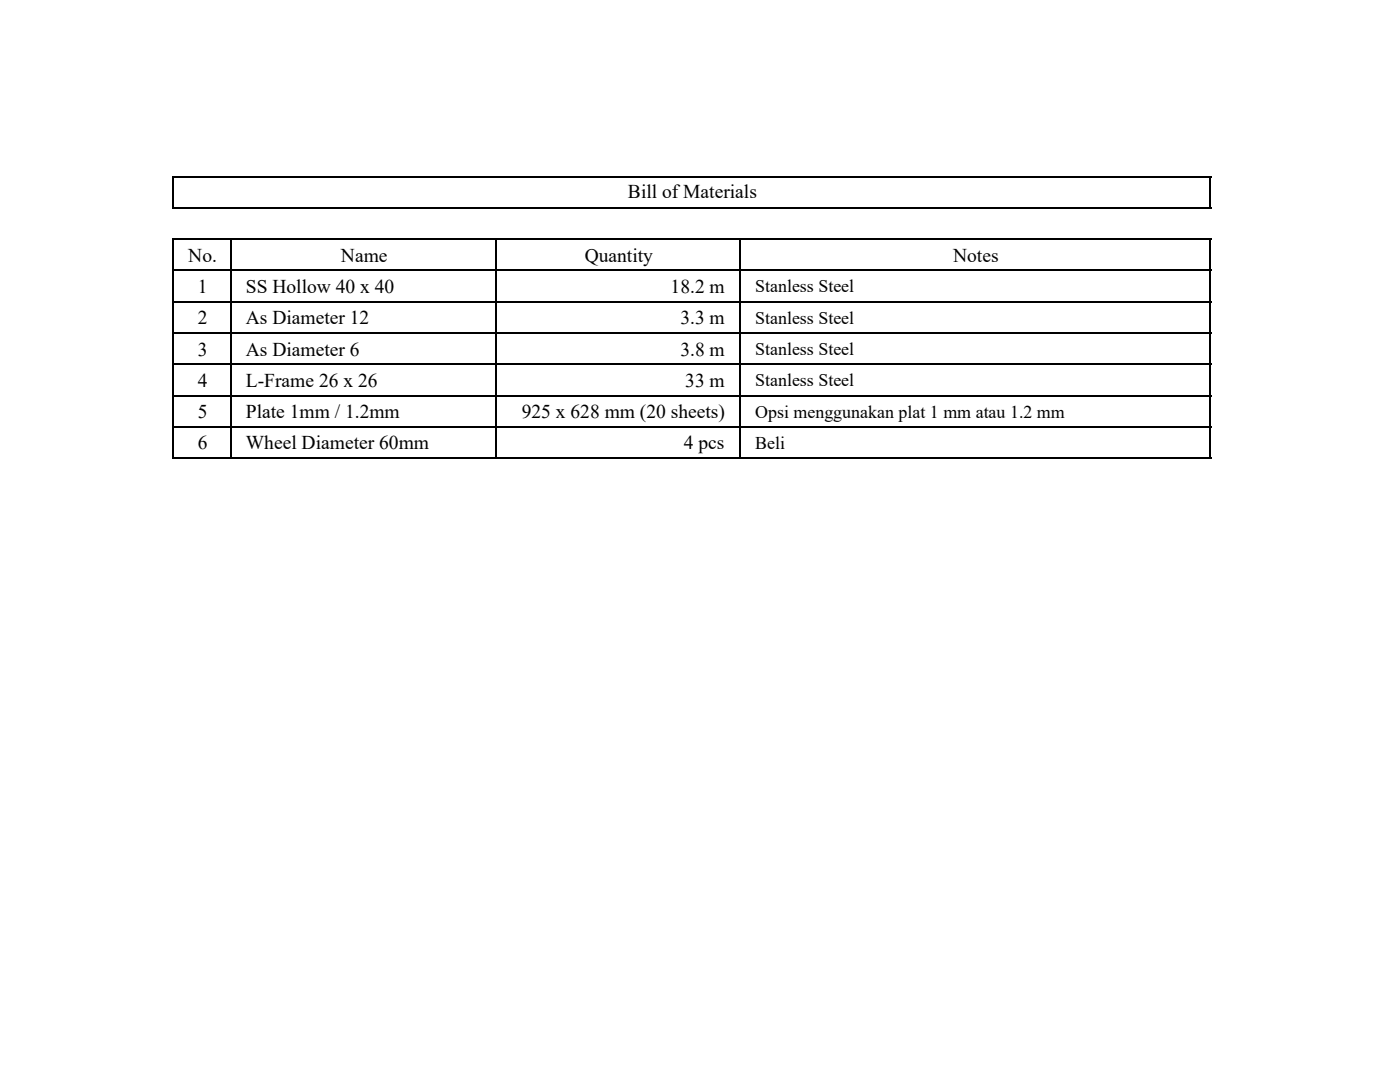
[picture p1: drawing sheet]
<svg xmlns="http://www.w3.org/2000/svg" width="279mm" height="216mm" viewBox="0 0 279 216" stroke-linecap="round" stroke-linejoin="round" font-family="sans-serif">
<defs><g id="words">
<g font-size="3.9">
<text x="125.3" y="39.6">Bill of Materials</text>
<text x="37.6" y="52.2">No.</text>
<text x="68.1" y="52.2">Name</text>
<text x="116.7" y="52.2">Quantity</text>
<text x="190.2" y="52.2">Notes</text>
<text x="39.5" y="58.5">1</text>
<text x="49.1" y="58.5">SS Hollow 40 x 40</text>
<text x="133.8" y="58.5">18.2 m</text>
<text x="39.5" y="64.7">2</text>
<text x="49.1" y="64.7">As Diameter 12</text>
<text x="135.8" y="64.7">3.3 m</text>
<text x="39.5" y="71">3</text>
<text x="49.1" y="71">As Diameter 6</text>
<text x="135.8" y="71">3.8 m</text>
<text x="39.5" y="77.2">4</text>
<text x="49.1" y="77.2">L-Frame 26 x 26</text>
<text x="136.8" y="77.2">33 m</text>
<text x="39.5" y="83.4">5</text>
<text x="49.1" y="83.4">Plate 1mm / 1.2mm</text>
<text x="104.1" y="83.4">925 x 628 mm (20 sheets)</text>
<text x="39.5" y="89.7">6</text>
<text x="49.1" y="89.7">Wheel Diameter 60mm</text>
<text x="136.5" y="89.7">4 pcs</text>
</g>
<g font-size="3.6">
<text x="150.7" y="58.3">Stanless Steel</text>
<text x="150.7" y="64.6">Stanless Steel</text>
<text x="150.7" y="70.8">Stanless Steel</text>
<text x="150.7" y="77.1">Stanless Steel</text>
<text x="150.7" y="83.3">Opsi menggunakan plat 1 mm atau 1.2 mm</text>
<text x="150.7" y="89.6">Beli</text>
</g>
</g></defs>
<g fill="none" stroke="#000" stroke-width=".32">
<path d="M34.6 35.1v6.5M34.7 35.2h207M241.5 35.4v6.2M34.6 47.6v44M34.7 41.5h207M34.7 47.7h207M34.7 54h207M46 47.9v43.7M99 47.9v43.7M147.7 47.9v43.7M241.5 47.9v43.7M34.7 60.2h207"/>
<path d="M34.7 66.5h207M34.7 72.7h207M34.7 78.9h207M34.7 85.2h207M34.7 91.4h207"/>
</g>
<use href="#words"/>
</svg>
